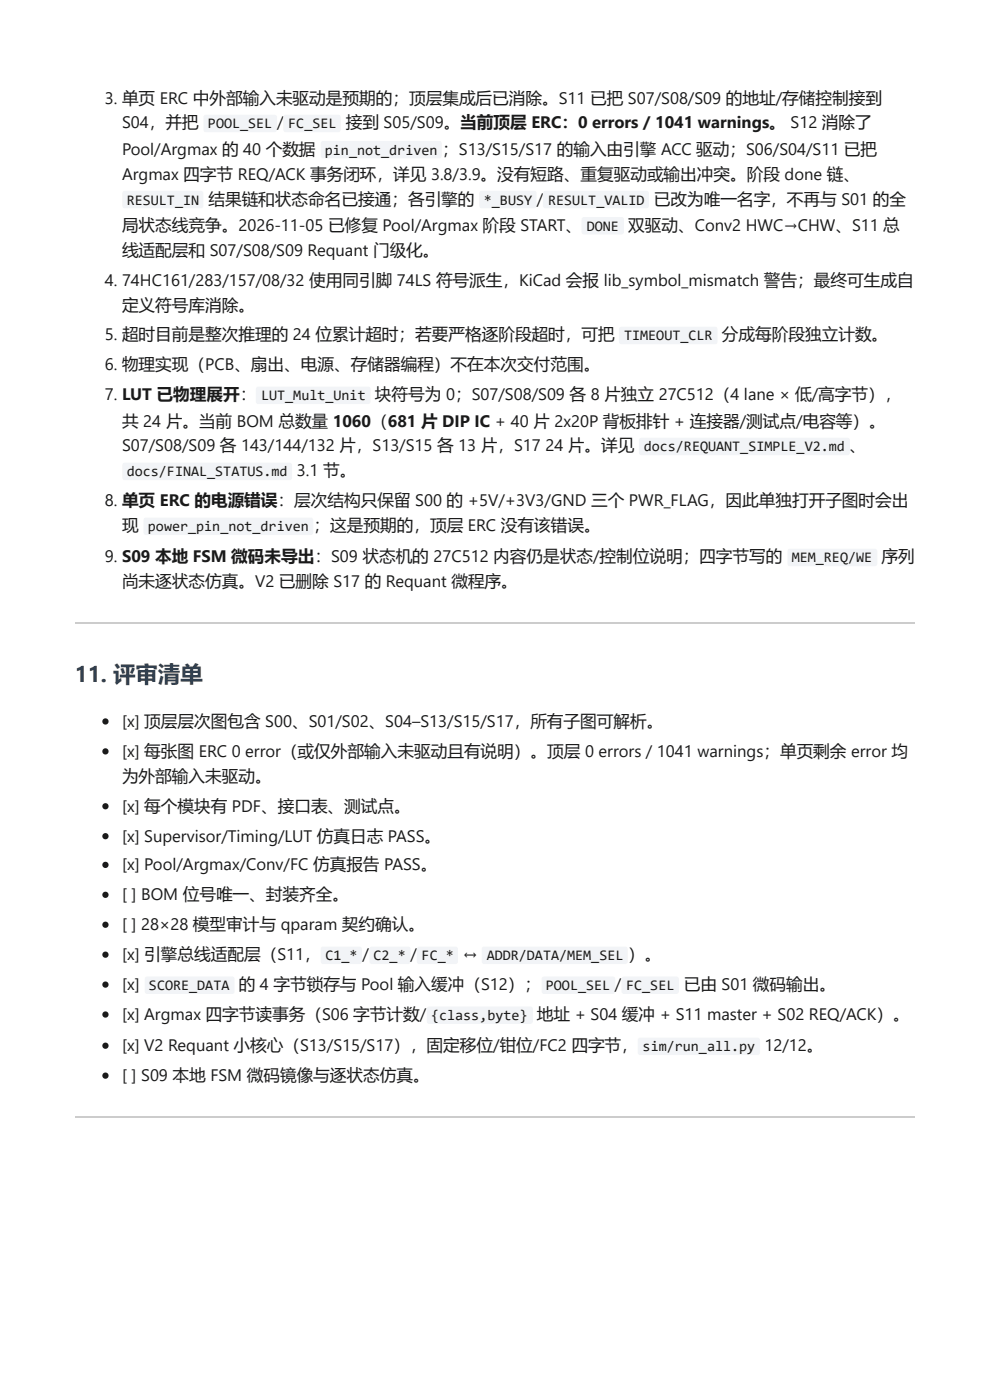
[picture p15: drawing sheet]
<svg xmlns="http://www.w3.org/2000/svg" width="210mm" height="297mm" viewBox="0 0 210 297" stroke-linecap="round" stroke-linejoin="round" font-family="sans-serif">
<defs><g id="words">
<text font-size="4.8" fill="#123f73" x="15.9" y="144.7">11. 评审清单</text>
<g font-size="3.5" fill="#1a1a1a">
<text x="22.2" y="22">3. 单页 ERC 中外部输入未驱动是预期的；顶层集成后已消除。S11 已把 S07/S08/S09 的地址/存储控制接到</text>
<text x="25.9" y="27.3">S04，并把</text>
<text x="58.7" y="27.3">/</text>
<text x="73.3" y="27.3">接到 S05/S09。当前顶层 ERC：0 errors / 1041 warnings。 S12 消除了</text>
<text x="25.9" y="32.8">Pool/Argmax 的 40 个数据</text>
<text x="93.8" y="32.8">；S13/S15/S17 的输入由引擎 ACC 驱动；S06/S04/S11 已把</text>
<text x="25.9" y="38.1">Argmax 四字节 REQ/ACK 事务闭环，详见 3.8/3.9。没有短路、重复驱动或输出冲突。阶段 done 链、</text>
<text x="44.2" y="43.4">结果链和状态命名已接通；各引擎的</text>
<text x="113.8" y="43.4">/</text>
<text x="138.6" y="43.4">已改为唯一名字，不再与 S01 的全</text>
<text x="25.9" y="48.9">局状态线竞争。2026-11-05 已修复 Pool/Argmax 阶段 START、</text>
<text x="133.2" y="48.9">双驱动、Conv2 HWC→CHW、S11 总</text>
<text x="25.9" y="54.2">线适配层和 S07/S08/S09 Requant 门级化。</text>
<text x="22.2" y="60.6">4. 74HC161/283/157/08/32 使用同引脚 74LS 符号派生，KiCad 会报 lib_symbol_mismatch 警告；最终可生成自</text>
<text x="25.9" y="65.9">定义符号库消除。</text>
<text x="22.2" y="72.2">5. 超时目前是整次推理的 24 位累计超时；若要严格逐阶段超时，可把</text>
<text x="153.1" y="72.2">分成每阶段独立计数。</text>
<text x="22.2" y="78.6">6. 物理实现（PCB、扇出、电源、存储器编程）不在本次交付范围。</text>
<text x="22.2" y="84.9">7. LUT 已物理展开：</text>
<text x="79.5" y="84.9">块符号为 0；S07/S08/S09 各 8 片独立 27C512（4 lane × 低/高字节），</text>
<text x="25.9" y="90.5">共 24 片。当前 BOM 总数量 1060（681 片 DIP IC + 40 片 2x20P 背板排针 + 连接器/测试点/电容等）。</text>
<text x="25.9" y="95.8">S07/S08/S09 各 143/144/132 片，S13/S15 各 13 片，S17</text>
<text x="115.6" y="95.8">24 片。详见</text>
<text x="180.1" y="95.8">、</text>
<text x="63" y="101.1">3.1 节。</text>
<text x="22.2" y="107.4">8. 单页 ERC 的电源错误：层次结构只保留 S00 的 +5V/+3V3/GND 三个 PWR_FLAG，因此单独打开子图时会出</text>
<text x="25.9" y="112.7">现</text>
<text x="66.5" y="112.7">；这是预期的，顶层 ERC 没有该错误。</text>
<text x="22.2" y="119.3">9. S09 本地 FSM 微码未导出：S09 状态机的 27C512 内容仍是状态/控制位说明；四字节写的</text>
<text x="186.9" y="119.3">序列</text>
<text x="25.9" y="124.6">尚未逐状态仿真。V2 已删除 S17 的 Requant 微程序。</text>
<text x="25.9" y="154.2">[x] 顶层层次图包含 S00、S01/S02、S04–S13/S15/S17，所有子图可解析。</text>
<text x="25.9" y="160.6">[x] 每张图 ERC 0 error（或仅外部输入未驱动且有说明）。顶层 0 errors / 1041 warnings；单页剩余 error 均</text>
<text x="25.9" y="165.9">为外部输入未驱动。</text>
<text x="25.9" y="172.2">[x] 每个模块有 PDF、接口表、测试点。</text>
<text x="25.9" y="178.6">[x] Supervisor/Timing/LUT 仿真日志 PASS。</text>
<text x="25.9" y="184.7">[x] Pool/Argmax/Conv/FC 仿真报告 PASS。</text>
<text x="25.9" y="191">[ ] BOM 位号唯一、封装齐全。</text>
<text x="25.9" y="197.4">[ ] 28×28 模型审计与 qparam 契约确认。</text>
<text x="25.9" y="203.7">[x] 引擎总线适配层（S11，</text>
<text x="76.8" y="203.7">/</text>
<text x="87" y="203.7">/</text>
<text x="98.2" y="203.7">↔</text>
<text x="133.2" y="203.7">）。</text>
<text x="25.9" y="210.1">[x]</text>
<text x="50.6" y="210.1">的 4 字节锁存与 Pool 输入缓冲（S12）；</text>
<text x="130.4" y="210.1">/</text>
<text x="145" y="210.1">已由 S01 微码输出。</text>
<text x="25.9" y="216.4">[x] Argmax 四字节读事务（S06 字节计数/</text>
<text x="113.8" y="216.4">地址 + S04 缓冲 + S11 master + S02 REQ/ACK）。</text>
<text x="25.9" y="223">[x] V2 Requant 小核心（S13/S15/S17），固定移位/钳位/FC2 四字节，</text>
<text x="162.1" y="223">12/12。</text>
<text x="25.9" y="229.4">[ ] S09 本地 FSM 微码镜像与逐状态仿真。</text>
</g>
<g font-size="3.1" fill="#1a1a1a">
<text x="44.1" y="27.3">POOL_SEL</text>
<text x="61.1" y="27.3">FC_SEL</text>
<text x="68.9" y="32.8">pin_not_driven</text>
<text x="26.9" y="43.4">RESULT_IN</text>
<text x="102.6" y="43.4">*_BUSY</text>
<text x="116.2" y="43.4">RESULT_VALID</text>
<text x="124.4" y="48.9">DONE</text>
<text x="132.3" y="72.2">TIMEOUT_CLR</text>
<text x="55.4" y="84.9">LUT_Mult_Unit</text>
<text x="136.5" y="95.8">docs/REQUANT_SIMPLE_V2.md</text>
<text x="26.9" y="101.1">docs/FINAL_STATUS.md</text>
<text x="31.4" y="112.7">power_pin_not_driven</text>
<text x="167.9" y="119.3">MEM_REQ/WE</text>
<text x="69" y="203.7">C1_*</text>
<text x="79.2" y="203.7">C2_*</text>
<text x="89.4" y="203.7">FC_*</text>
<text x="103.2" y="203.7">ADDR/DATA/MEM_SEL</text>
<text x="31.6" y="210.1">SCORE_DATA</text>
<text x="115.7" y="210.1">POOL_SEL</text>
<text x="132.8" y="210.1">FC_SEL</text>
<text x="91.4" y="216.4">{class,byte}</text>
<text x="136.2" y="223">sim/run_all.py</text>
</g>
</g></defs>
<path d="M15.9 132.2h178M15.9 236.9h178" fill="none" stroke="#ccc" stroke-width=".26"/>
<g fill="#f2f4f7">
<path d="M43.3 24.5l.4-.2 14.6 .1 .4 .4v2.8l-.1 .3-.4 .1h-14.6l-.3-.1-.2-.4v-2.6z"/>
<path d="M60.2 24.5l.4-.2 11.2 .1 .4 .4v2.8l-.1 .3-.4 .1h-11.2l-.3-.1-.1-.4v-2.6z"/>
<path d="M68.2 30.1l.3-.2h24.7l.5 .4v2.9l-.2 .2-.4 .2h-24.7l-.2-.2-.2-.3v-2.7z"/>
<path d="M26.1 40.6l.4-.1h16.2l.4 .4v2.9l-.1 .2-.4 .2h-16.2l-.3-.2-.2-.3v-2.7z"/>
<path d="M101.8 40.6l.3-.1h11.2l.5 .4v2.9l-.2 .2-.4 .2h-11.2l-.2-.2-.2-.3v-2.7z"/>
<path d="M115.2 40.6l.4-.1h21.6l.4 .4v2.9l-.2 .2-.3 .2h-21.6l-.3-.2-.1-.3v-2.7z"/>
<path d="M123.4 46.2l.4-.2 8.2 .1 .3 .5-.1 2.8-.4 .3h-8.2l-.3-.5v-2.6z"/>
<path d="M131.4 69.5l.4-.2h19.9l.4 .4v2.9l-.1 .3-.4 .1h-19.9l-.3-.1-.2-.4v-2.7z"/>
<path d="M54.4 82.2l.4-.2h23.4l.4 .4v2.9l-.2 .3-.3 .1h-23.4l-.4-.2-.1-.3v-2.7z"/>
<path d="M135.6 93l.4-.1h43.6l.3 .1 .3 .3v2.7l-.2 .4-.4 .2h-43.6l-.4-.2-.1-.3v-2.7z"/>
<path d="M26.1 98.3l.4-.1h34.9h.3l.2 .4v2.7l-.1 .4-.4 .2h-34.9l-.4-.2-.2-.3v-2.7z"/>
<path d="M30.6 110l.4-.2h34.9l.3 .1 .2 .3v2.8l-.1 .3-.4 .2h-34.9l-.3-.1-.3-.3v-2.8z"/>
<path d="M167.1 116.6l.4-.2h18.1l.4 .4v2.9l-.2 .3-.3 .1h-18.1l-.3-.1-.2-.4v-2.7z"/>
</g>
<g fill="#1a1a1a">
<circle cx="22.4" cy="153.1" r=".66"/>
<circle cx="22.4" cy="159.4" r=".66"/>
<circle cx="22.4" cy="171" r=".66"/>
<circle cx="22.4" cy="177.4" r=".66"/>
<circle cx="22.4" cy="183.5" r=".66"/>
<circle cx="22.4" cy="189.8" r=".66"/>
<circle cx="22.4" cy="196.2" r=".66"/>
<circle cx="22.4" cy="202.5" r=".66"/>
</g>
<g fill="#f2f4f7">
<path d="M68.2 201l.3-.2 7.9 .1 .3 .4v2.9l-.5 .3h-7.9l-.3-.5v-2.7z"/>
<path d="M78.5 201l.3-.2 7.9 .1 .3 .4v2.9l-.5 .3h-7.9l-.3-.5v-2.7z"/>
<path d="M88.5 201l.4-.2 7.9 .1 .3 .4v2.9l-.5 .3h-7.9l-.3-.5v-2.7z"/>
<path d="M102.3 201l.4-.2h30l.4 .4v2.9l-.3 .3-.2 .1h-30l-.3-.1-.2-.4v-2.7z"/>
</g>
<circle cx="22.4" cy="208.9" r=".66" fill="#1a1a1a"/>
<g fill="#f2f4f7">
<path d="M30.8 207.3l.4-.1h18.1l.4 .4v2.8l-.1 .3-.4 .2h-18.1l-.3-.2-.1-.4v-2.6z"/>
<path d="M115 207.3l.4-.1h14.6l.4 .4v2.8l-.1 .3-.4 .2h-14.6l-.3-.2-.2-.4v-2.6z"/>
<path d="M131.9 207.3l.4-.1h11.2l.4 .4v2.8l-.1 .3-.4 .2h-11.2l-.3-.2-.1-.4v-2.6z"/>
</g>
<circle cx="22.4" cy="215.2" r=".66" fill="#1a1a1a"/>
<path d="M90.6 213.7l.4-.2h21.5l.5 .4v2.9l-.2 .3-.4 .1h-21.5l-.3-.1-.1-.4v-2.7z" fill="#f2f4f7"/>
<circle cx="22.4" cy="221.8" r=".66" fill="#1a1a1a"/>
<path d="M135.4 220.3l.3-.2h25l.4 .5v2.8l-.2 .3-.3 .1h-25l-.2-.1-.2-.4v-2.6z" fill="#f2f4f7"/>
<circle cx="22.4" cy="228.2" r=".66" fill="#1a1a1a"/>
<use href="#words"/>
</svg>
